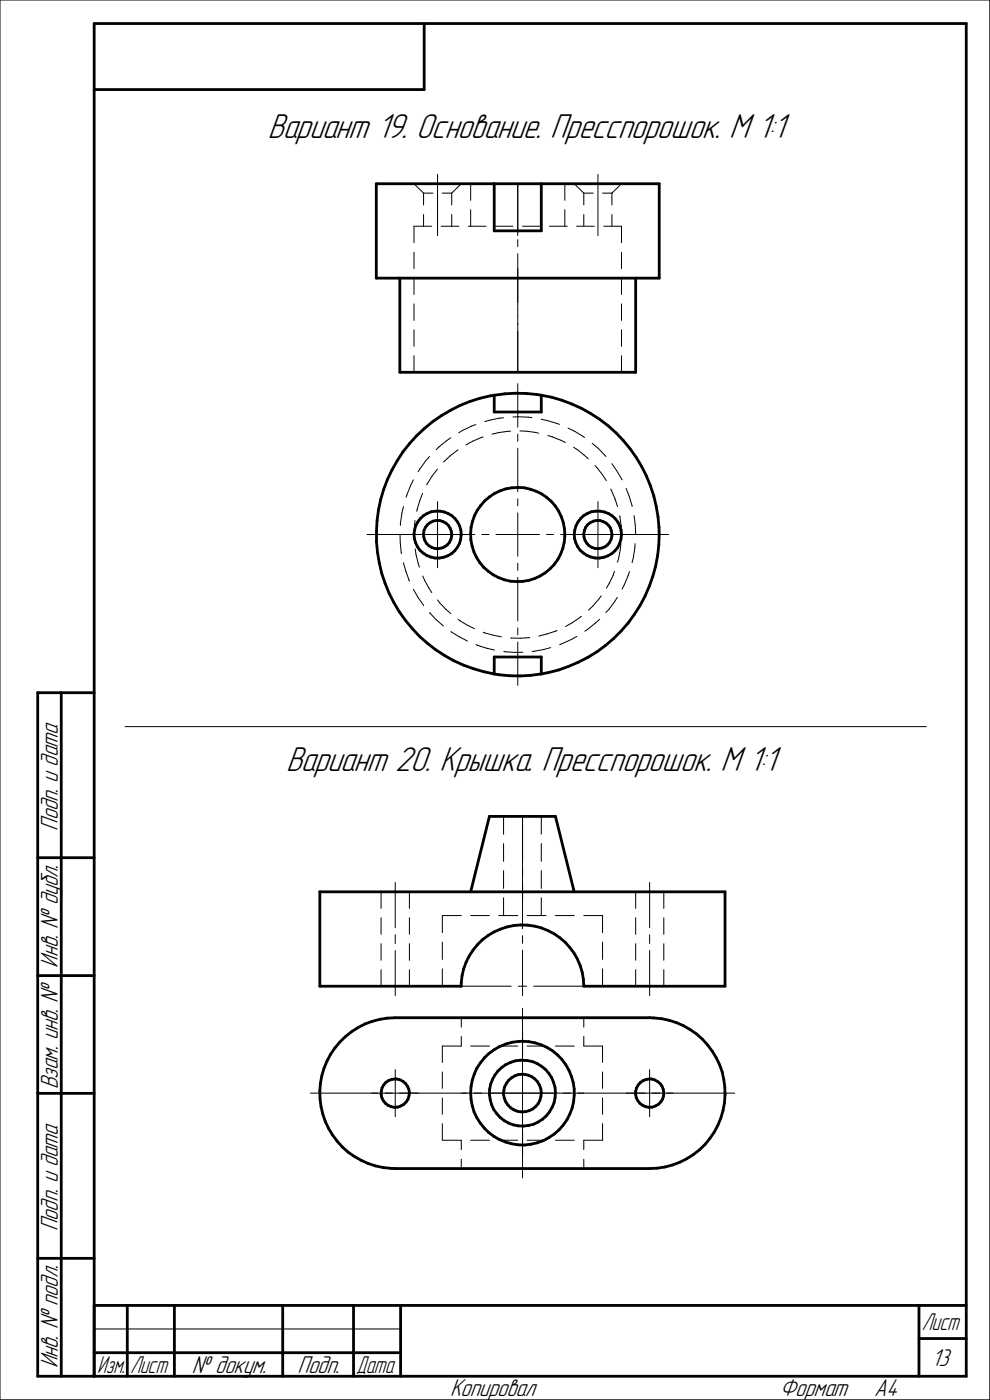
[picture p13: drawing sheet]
<svg xmlns="http://www.w3.org/2000/svg" width="210mm" height="297mm" viewBox="0 0 210 297" stroke-linecap="round" stroke-linejoin="round" font-family="sans-serif">
<defs><g id="words">
<g font-size="7.8">
<text x="56.8" y="29.4">Вариант 19. Основание. Пресспорошок. М 1:1</text>
<text x="60.7" y="163.6">Вариант 20. Крышка. Пресспорошок. М 1:1</text>
</g>
<g font-size="5.5">
<text x="12.3" y="176.2" transform="rotate(-90 12.3 176.2)">Подп. и дата</text>
<text x="12.3" y="205.3" transform="rotate(-90 12.3 205.3)">Инв. № дубл.</text>
<text x="12.3" y="231.1" transform="rotate(-90 12.3 231.1)">Взам. инв. №</text>
<text x="12.3" y="261.2" transform="rotate(-90 12.3 261.2)">Подп. и дата</text>
<text x="12.3" y="290.3" transform="rotate(-90 12.3 290.3)">Инв. № подл.</text>
<text x="40.7" y="291.3">№ докум.</text>
<text x="63.1" y="291.3">Подп.</text>
<text x="197.6" y="289.8">13</text>
<text x="95.5" y="296.3">Копировал</text>
<text x="165.5" y="296.3">Формат</text>
<text x="185.5" y="296.3">A4</text>
</g>
<g font-size="5.4">
<text x="195.6" y="282.3">Лист</text>
<text x="20.6" y="291.3">Изм.</text>
<text x="27.6" y="291.3">Лист</text>
<text x="75.6" y="291.3">Дата</text>
</g>
</g></defs>
<g fill="none" stroke="#000" stroke-width=".21">
<path d="M0 0v297zM0 0h210zM210 0v297zM87.8 39l2.1 2zM92.8 37v13zM99.9 39v3.5zM104.9 39v4zM109.9 39v11zM109.9 39v10.3zM114.9 39v4zM119.8 39v3.5zM121.8 39l2.1 2z"/>
<path d="M126.9 37v13zM87.8 48h3.8zM87.8 59v3.5zM87.8 53.5v3.5zM87.8 48v3.5zM89.9 45.5v2.5zM89.9 41v2.5zM89.9 41h2zM93.6 48h3.8zM93.9 41h1.9zM95.8 41l2.1-2zM95.8 45.5v2.5z"/>
<path d="M95.8 41v2.5zM99.4 48h3.7zM99.9 44.5v3.5zM104.9 49h3.9zM104.9 45v4zM105.1 48h3.7zM109.9 57v8.7zM109.9 53.8v10.4zM109.9 50.8v1.5zM110.9 48h3.7zM110.9 49h4zM114.9 45v4z"/>
<path d="M116.6 48h3.8zM119.8 44.5v3.5zM122.3 48h3.8zM123.9 45.5v2.5zM123.9 41v2.5zM123.9 41h2zM127.8 41h2zM128.1 48h3.8zM129.8 45.5v2.5zM129.8 41v2.5zM129.8 41l2.1-2zM131.9 59v3.5z"/>
<path d="M131.9 53.5v3.5zM131.9 48v3.5zM87.8 75.5v3.5zM87.8 70v3.5zM87.8 64.5v3.5zM109.9 67.1v1.7zM109.9 70.3v8.7zM109.9 68.7v10.3zM109.9 65.7v1.4zM131.9 75.5v3.5zM131.9 70v3.5zM131.9 64.5v3.5z"/>
<path d="M89.1 99.5l-.4 .6zM90.3 97.8l-1.2 1.7zM91.1 96.9l-.8 .9zM92.8 99.6l-1.1 1.4zM93.1 94.9l1.6-1.3zM93.1 94.9l-.6 .5zM94.1 98l1.4-1.3zM94.7 93.6l.9-.7zM95.5 96.7l1.5-1.2zM97 95.5h.2zM97.3 91.8l.9-.5zM98.2 91.3l1.8-.9z"/>
<path d="M98.8 94.4l1.5-.8zM100 90.4l1-.3zM100.3 93.6l1.8-.8zM102.1 92.8l.4-.1zM102.9 89.5l1-.3zM103.9 89.2l2-.5zM104.4 92.1l1.4-.3zM105.8 91.8l1.9-.3zM105.9 88.7l.9-.1zM107.7 91.5h.6zM108.8 88.5l1.2-.1zM109.9 81.4v9.2z"/>
<path d="M109.9 92.1v1.5zM109.9 95.1v9.2zM110 88.4l2.1 .1zM110.3 91.4l1.3 .1zM111.6 91.5l1.9 .2zM112.1 88.5l.8 .1zM113.5 91.7l.8 .2zM114.8 88.9l1.3 .3zM116.1 89.2l2 .6zM116.2 92.4l1 .3zM117.2 92.7l1.8 .7zM118.1 89.8l.6 .2z"/>
<path d="M119 93.4l1 .5zM120.5 90.8l1.4 .7zM121.7 94.9l.7 .4zM121.9 91.5l1.7 1zM122.4 95.3l1.5 1.2zM123.6 92.5l.4 .3zM123.9 96.5l.9 .9zM125.6 94.1l1.3 1zM126.2 98.8l.5 .4zM126.7 99.2l1.1 1.6zM126.9 95.1l1.4 1.5zM128.3 96.6l.3 .3z"/>
<path d="M129.8 98.4l1 1.4zM130.8 99.8l1.1 1.8zM77.9 113.4h9.1zM84.9 113.5v1.6zM84.9 115.1l.2 2.1zM85 111v.5zM85.1 117.2l.1 .3zM85.3 109l-.3 2zM85.6 107.5l-.3 1.5zM85.6 119.4l.5 1.8zM85.9 113.4h6.9zM86.3 105l-.2 .5z"/>
<path d="M87.1 103.1l-.8 1.9zM87.7 101.8l-.6 1.3zM87.8 113.8l.1 .7zM87.9 111.9l-.1 1.9zM88.1 110.4l-.2 1.5zM88.1 116.5l.2 1.1zM88.3 117.6l.4 1.9zM88.5 108.1l-.1 .4zM88.6 113.4h1.4zM88.7 119.5l.3 .9zM89.1 106.2l-.6 1.9zM89.7 104.7l-.6 1.5z"/>
<path d="M90.6 102.7v.2zM91.6 113.4h9.2zM91.7 101l-1.1 1.7zM92.8 113.4h7.1zM92.8 113.4v7zM92.8 106.4v7zM102.2 113.4h1.6zM105.2 113.4h4.7zM109.9 113.4h4.6zM109.9 119.5v1.5zM109.9 113.4v4.6zM109.9 105.8v1.5z"/>
<path d="M109.9 108.8v4.6zM116 113.4h1.4zM119 113.4h9.1zM119.8 113.4h7.1zM126.9 113.4h7zM126.9 113.4v7zM126.9 106.4v7zM127.8 100.8l.9 1.2zM129.6 103.8l.2 .3zM129.7 113.4h1.4zM129.8 104.1l.7 1.8zM130.5 105.9l.5 1.6z"/>
<path d="M131.3 118.4l-.3 .9zM131.5 109.4v.2zM131.5 109.6l.3 1.9zM131.6 116.5l-.3 1.9zM131.7 115.4l-.1 1.1zM131.8 111.5l.1 1.9zM131.9 101.6l.1 .2zM132.7 113.4h9.2zM132.8 103.6l.7 1.7zM133.5 105.3l.6 2zM134.1 107.3v.1zM134.4 118.2l-.3 1.2z"/>
<path d="M134.5 109.4l.3 2zM134.7 116.2l-.3 2zM134.7 115.4v.8zM134.8 111.4l.1 2zM86.1 121.2l.7 1.9zM86.8 123.1l.1 .2zM87.7 125.1l1 1.6zM88.7 126.7l1.2 1.7zM89.7 122.2l.4 .9zM89.9 128.4h.1M90.1 123.1l.9 1.7zM91 124.8l.6 .9z"/>
<path d="M91.1 130h.1M91.2 130l1.4 1.5zM92.6 131.5l1.5 1.3zM92.8 127.3l.5 .6zM93.3 127.9l1.3 1.4zM94.6 129.3l1 .9zM95.7 134l.1 .1zM95.8 134.1l1.7 1.1zM97.2 131.4l.4 .3zM97.5 135.2l1.7 .8zM97.6 131.7l1.7 1zM99.3 132.7l1.4 .7z"/>
<path d="M101 136.8l.3 .1zM101.3 136.9l2 .6zM102.5 134.2l.3 .1zM102.8 134.3l1.9 .5zM103.3 137.5l1.6 .4zM104.7 134.8l1.7 .3zM106.9 138.2l.4 .1zM107.3 138.3l2 .1zM108.4 135.4h.1zM108.5 135.4h1.9zM109.3 138.4h1.6zM109.9 136.2v9.2z"/>
<path d="M109.9 133.2v1.5zM109.9 122.5v9.2zM110.4 135.4l2-.1zM112.4 135.3h.1M112.9 138.2h.6zM113.5 138.2l1.9-.4zM114.3 135l1.8-.5zM115.4 137.8l1.4-.4zM116.1 134.5l1.8-.6zM117.9 133.9l.3-.1zM118.7 136.8l.7-.3zM119.4 136.5l1.8-.8z"/>
<path d="M120 132.9l1.4-.7zM121.2 135.7l1.2-.7zM121.4 132.2l1.6-1.1zM123 131.1l.4-.3zM124.1 133.9l.6-.4zM124.7 133.5l1.6-1.3zM124.9 129.5l1-1zM126.3 132.2l.9-.8zM127.1 127l-1.2 1.5zM127.6 126.4l-.5 .6zM129.2 129.3l-.6 .7zM129.2 123.8l-.5 1z"/>
<path d="M130.1 122.1l-.9 1.7zM130.4 121.2l-.3 .9zM130.4 127.6l-1.2 1.7zM131 126.7l-.6 .9zM132.5 124.1l-.5 .9zM133.3 122.2l-.8 1.9zM133.6 121.3l-.3 .9zM26.5 154.2h170.1zM106.8 179v3.8zM106.8 173.2v3.8zM110.9 173.2v18.1zM110.9 173.2v9.6z"/>
<path d="M114.9 179v3.8zM114.9 173.2v3.8zM80.9 194.7v3.5zM80.9 189.2v3.5zM83.9 198.3v1.9zM83.9 187.2v9.6zM86.9 194.7v3.5zM86.9 189.2v3.5zM93.9 194.3v3.6zM93.9 199.9v3.7zM93.9 194.3h4zM99.9 194.3h3.9z"/>
<path d="M105.8 194.3h4.1zM106.8 190.5v3.8zM106.8 184.7v3.8zM110.9 184.4v1.5zM110.9 187.5v9.6zM110.9 198.5v1.7zM111.8 194.3h4.1zM114.9 190.5v3.8zM114.9 184.7v3.8zM117.9 194.3h3.9zM123.9 194.3h3.9zM127.8 199.9v3.7z"/>
<path d="M127.8 194.3v3.6zM134.9 194.7v3.5zM134.9 189.2v3.5zM137.8 198.3v1.9zM137.8 187.2v9.6zM140.8 194.7v3.5zM140.8 189.2v3.5zM80.9 205.7v3.6zM80.9 200.2v3.6zM83.9 201.7v9.5zM86.9 205.7v3.6zM86.9 200.2v3.6z"/>
<path d="M93.9 209.3h4zM93.9 205.6v3.7zM95.8 209.3h12.7zM97.9 215.9v2zM97.9 219.9v2.1zM110 209.3h1.7zM110.9 201.6v9.6zM110.9 214v9.9zM110.9 218.9v13zM113.2 209.3h12.7zM123.9 209.3h3.9zM123.9 215.9v2z"/>
<path d="M123.9 219.9v2.1zM127.8 205.6v3.7zM134.9 205.7v3.6zM134.9 200.2v3.6zM137.8 201.7v9.5zM140.8 205.7v3.6zM140.8 200.2v3.6zM65.9 231.9h14.3zM78.9 231.9h5zM81.7 231.9h1.6zM83.9 231.9h5zM83.9 231.9v5z"/>
<path d="M83.9 226.9v5zM84.8 231.9h14.3zM93.9 222v3.4zM93.9 227.5v3.4zM93.9 233v3.4zM93.9 238.4v3.5zM93.9 222h4zM97.9 231.9h13zM99.9 222h3.9zM100.6 231.9h1.6zM103.7 231.9h14.3zM105.8 222h4.1z"/>
<path d="M110.9 239.9v10zM110.9 231.9h13zM110.9 231.9v13zM111.8 222h4.1zM117.9 222h3.9zM119.5 231.9h1.6zM122.6 231.9h14.3zM123.9 222h3.9zM127.8 222v3.4zM127.8 227.5v3.4zM127.8 233v3.4zM127.8 238.4v3.5z"/>
<path d="M132.8 231.9h5zM137.8 231.9h5zM137.8 231.9v5zM137.8 226.9v5zM138.4 231.9h1.6zM141.5 231.9h14.4zM93.9 241.9h4zM97.9 241.9v2zM97.9 246v1.9zM99.9 241.9h3.9zM105.8 241.9h4.1zM111.8 241.9h4.1z"/>
<path d="M117.9 241.9h3.9zM123.9 241.9v2zM123.9 246v1.9zM123.9 241.9h3.9zM0 297h210zM20 282h65z"/>
</g>
<g fill="none" stroke="#000" stroke-width=".59">
<path d="M20 5v287zM20 5h185zM20 19h70zM90 5v14zM205 5v287zM79.8 39h25.1zM79.8 39v20zM104.9 39h10zM104.9 39v10zM114.9 39h25zM114.9 39v10zM139.9 39v20z"/>
<path d="M79.8 59h60.1zM84.8 59v20zM104.9 49h10zM134.9 59v20zM84.8 79h50.1zM83.2 99.7l-1 2zM84.3 97.7l-1.1 2zM85.5 95.8l-1.2 1.9zM86.9 94.1l-1.4 1.7zM88.4 92.4l-1.5 1.7zM88.4 92.4l1.7-1.5zM90.1 90.9l1.7-1.4z"/>
<path d="M91.8 89.5l1.9-1.3zM93.7 88.2l1.9-1.2zM95.6 87l2-1zM97.6 86l2.1-.8zM99.7 85.2l2.2-.7zM101.9 84.5l2.2-.5zM104.1 84l.8-.1zM104.9 83.9v3.5zM104.9 87.4h10zM104.9 83.9l2.2-.3zM107.1 83.6l2.2-.2zM109.3 83.4l2.3 .1z"/>
<path d="M111.6 83.5l2.2 .2zM113.8 83.7l1.1 .2zM114.9 83.9l2.2 .4zM114.9 83.9v3.5zM117.1 84.3l2.1 .6zM119.2 84.9l2.1 .8zM121.3 85.7l2.1 1zM123.4 86.7l1.9 1.1zM125.3 87.8l2 1.2zM127.3 89l1.7 1.3zM129 90.3l1.7 1.6zM130.7 91.9l1.5 1.6z"/>
<path d="M132.2 93.5l1.5 1.7zM133.7 95.2l1.3 1.9zM135 97.1l1.1 1.9zM136.1 99l1.1 2zM79.9 114.9l.2 2.3zM79.9 112.7v2.2zM80 110.4l-.1 2.3zM80.1 117.2l.4 2.2zM80.3 108.2l-.3 2.2zM80.5 119.4l.5 2.2zM80.8 106l-.5 2.2zM81.4 103.8l-.6 2.2z"/>
<path d="M82.2 101.7l-.8 2.1zM87.8 113.4l.1 .9zM87.9 114.3l.3 .8zM88 112.4l-.2 1zM88.2 115.1l.4 .9zM88.2 111.5l-.2 .9zM88.6 116l.5 .8zM88.6 110.7l-.4 .8zM89.1 116.8l.7 .5zM89.2 110l.7-.6zM89.2 110l-.6 .7zM89.8 117.3l.8 .6z"/>
<path d="M89.9 109.4l.8-.5zM89.9 113.3v.7zM89.9 114l.2 .6zM90 112.6l-.1 .7zM90.1 114.6l.4 .7zM90.3 111.9l-.3 .7zM90.5 115.3l.5 .5zM90.6 117.9l.8 .3zM90.7 108.9l.8-.3zM90.7 111.3l.5-.4zM90.7 111.3l-.4 .6zM91 115.8l.6 .4z"/>
<path d="M91.2 110.9l.7-.3zM91.4 118.2l.9 .2zM91.5 108.6l.9-.1zM91.6 116.2l.7 .2zM91.9 110.6l.7-.2zM92.3 118.4h.9zM92.3 116.4h.7zM92.4 108.5h.9zM92.6 110.4h.7zM93 116.4l.7-.1zM93.2 118.4l.9-.2zM93.3 110.4l.7 .3z"/>
<path d="M93.3 108.5l.9 .1zM93.7 116.3l.6-.3zM94 110.7l.6 .3zM94.1 118.2l.9-.3zM94.2 108.6l.9 .4zM94.3 116l.6-.4zM94.6 111l.5 .5zM95 117.9l.8-.4zM95.1 109l.8 .4zM95.1 111.5l.4 .6zM95.4 115.1l-.5 .5zM95.5 112.1l.3 .6z"/>
<path d="M95.7 114.4l-.3 .7zM95.8 112.7v.7zM95.8 117.5l.7-.6zM95.8 113.7l-.1 .7zM95.8 113.4v.3zM95.9 109.4l.7 .7zM96.6 110.1l.5 .7zM97 116.2l-.5 .7zM97.1 110.8l.4 .8zM97.5 115.3l-.5 .9zM97.5 111.6l.3 .9zM97.7 114.5l-.2 .8z"/>
<path d="M97.8 112.5l.1 .9zM97.8 113.5l-.1 1zM97.9 113.4l-.1 .1zM99.9 113.2v1.4zM99.9 114.6l.3 1.2zM99.9 111.9v1.3zM100.2 115.8l.3 1.3zM100.2 110.7l-.3 1.2zM100.5 117.1l.6 1.1zM100.7 109.4l-.5 1.3zM101.1 118.2l.7 1.1zM101.3 108.3l-.6 1.1z"/>
<path d="M101.8 119.3l.8 1.1zM102 107.2l-.7 1.1zM102.9 106.3l1-.9zM102.9 106.3l-.9 .9zM103.9 105.4l1-.7zM104.9 104.7l1.2-.6zM106.1 104.1l1.3-.4zM107.4 103.7l1.2-.2zM108.6 103.5l1.3-.1zM109.9 103.4l1.4 .1zM111.3 103.5l1.2 .3zM112.5 103.8l1.2 .4z"/>
<path d="M113.7 104.2l1.2 .6zM114.9 104.8l1.1 .7zM116 105.5l1 .9zM117 106.4l.8 1zM117.6 119.8l-.9 .9zM117.8 107.4l.7 1.1zM118.4 118.7l-.8 1.1zM118.5 108.5l.6 1.1zM119 117.6l-.6 1.1zM119.1 109.6l.4 1.2zM119.4 116.3l-.4 1.3zM119.5 110.8l.3 1.3z"/>
<path d="M119.7 115.1l-.3 1.2zM119.8 112.1v1.3zM119.8 113.8l-.1 1.3zM119.8 113.4v.4zM121.8 113.4l.1 .9zM121.9 114.3l.3 .8zM122 112.4l-.2 1zM122.2 115.1l.4 .9zM122.2 111.5l-.2 .9zM122.6 116l.5 .8zM122.6 110.7l-.4 .8zM123.1 116.8l.7 .5z"/>
<path d="M123.2 110l.7-.6zM123.2 110l-.6 .7zM123.8 117.3l.7 .6zM123.9 113.3v.7zM123.9 109.4l.8-.5zM123.9 114l.2 .6zM124 112.6l-.1 .7zM124.1 114.6l.4 .7zM124.2 111.9l-.2 .7zM124.5 115.3l.5 .5zM124.5 117.9l.9 .3zM124.7 111.3l.5-.4z"/>
<path d="M124.7 111.3l-.5 .6zM124.7 108.9l.8-.3zM125 115.8l.6 .4zM125.2 110.9l.7-.3zM125.4 118.2l.9 .2zM125.5 108.6l.9-.1zM125.6 116.2l.7 .2zM125.9 110.6l.7-.2zM126.3 116.4h.7zM126.3 118.4h.9zM126.4 108.5h.9zM126.6 110.4h.7z"/>
<path d="M127 116.4l.7-.1zM127.2 118.4l.9-.2zM127.3 110.4l.7 .3zM127.3 108.5l.9 .1zM127.7 116.3l.7-.3zM128 110.7l.6 .3zM128.1 118.2l.9-.3zM128.2 108.6l.9 .4zM128.4 116l.5-.4zM128.6 111l.5 .5zM129 117.9l.8-.4zM129.1 111.5l.4 .6z"/>
<path d="M129.1 109l.8 .4zM129.4 115.1l-.5 .5zM129.5 112.1l.3 .6zM129.7 114.4l-.3 .7zM129.8 112.7v.7zM129.8 117.5l.7-.6zM129.8 113.7l-.1 .7zM129.8 113.4v.3zM129.9 109.4l.7 .7zM130.6 110.1l.5 .7zM131.1 116.2l-.6 .7zM131.1 110.8l.4 .8z"/>
<path d="M131.5 115.3l-.4 .9zM131.5 111.6l.3 .9zM131.7 114.5l-.2 .8zM131.8 112.5l.1 .9zM131.9 113.5l-.2 1zM131.9 113.4v.1zM137.2 101l.8 2.1zM138 103.1l.7 2.1zM138.7 105.2l.5 2.2zM139.2 107.4l.4 2.2zM139.5 117.9l-.4 2.2zM139.6 109.6l.2 2.3z"/>
<path d="M139.8 115.7l-.3 2.2zM139.8 111.9l.1 1.5zM139.9 113.4l-.1 2.3zM81 121.6l.7 2.1zM81.7 123.7l.8 2.2zM82.5 125.9l1.1 1.9zM83.6 127.8l1.1 2zM84.7 129.8l1.3 1.8zM86 131.6l1.5 1.7zM87.5 133.3l1.5 1.7zM89 135l1.7 1.5zM90.7 136.5l1.8 1.4z"/>
<path d="M92.5 137.9l1.9 1.2zM94.4 139.1l1.9 1.1zM102.6 120.4l1 .8zM103.6 121.2l1 .8zM104.6 122l1.2 .6zM104.9 139.4h10zM104.9 139.4v3.6zM105.8 122.6l1.2 .4zM107 123l1.3 .3zM108.3 123.3l1.3 .1zM109.6 123.4h1.3zM110.9 123.4l1.3-.3z"/>
<path d="M112.2 123.1l1.2-.3zM113.4 122.8l1.2-.6zM114.6 122.2l1.1-.7zM114.9 139.4v3.6zM115.7 121.5l1-.8zM124.7 139.5l2-1.2zM126.7 138.3l1.8-1.4zM128.5 136.9l1.7-1.4zM131.8 133.9l-1.6 1.6zM133.3 132.2l-1.5 1.7zM134.6 130.4l-1.3 1.8zM135.8 128.5l-1.2 1.9z"/>
<path d="M136.9 126.5l-1.1 2zM137.8 124.4l-.9 2.1zM138.5 122.3l-.7 2.1zM139.1 120.1l-.6 2.2zM8 147v145zM8 147h12zM13 147v145zM96.3 140.2l2.1 .9zM98.4 141.1l2.1 .8zM100.5 141.9l2.2 .6zM102.7 142.5l2.2 .5zM104.9 143l1 .2z"/>
<path d="M105.9 143.2l2.2 .2zM108.1 143.4h2.3zM110.4 143.4l2.2-.1zM112.6 143.3l2.3-.3zM114.9 143l1.5-.3zM116.4 142.7l2.1-.5zM118.5 142.2l2.1-.8zM120.6 141.4l2.1-.9zM122.7 140.5l2-1zM103.8 173.2h14.1zM103.8 173.2l-3.9 16zM117.9 173.2l3.9 16z"/>
<path d="M8 182h12zM67.9 189.2h16zM67.9 189.2v20.1zM83.9 189.2h53.9zM102.4 199.4l1.1-.9zM102.4 199.4l-1.1 1zM103.5 198.5l1.3-.8zM104.8 197.7l1.4-.6zM106.2 197.1l1.4-.4zM107.6 196.7l1.4-.3zM109 196.4l1.5-.1zM110.5 196.3h1.5z"/>
<path d="M112 196.3l1.5 .2zM113.5 196.5l1.4 .4zM114.9 196.9l1.3 .5zM116.2 197.4l1.4 .7zM117.6 198.1l1.2 .9zM118.8 199l1.1 .9zM119.9 199.9l1 1.1zM137.8 189.2h16zM153.8 189.2v20.1zM8 207h12zM67.9 209.3h16zM73.3 219.9l1.3-1z"/>
<path d="M74.6 218.9l1.4-.9zM76 218l1.5-.7zM77.5 217.3l1.5-.6zM79 216.7l1.6-.4zM80.6 216.3l1.6-.3zM82.2 216l1.7-.1zM83.9 209.3h14zM83.9 215.9h53.9zM97.9 208.5v.8zM98 207l-.1 1.5zM98.4 205.6l-.4 1.4zM98.9 204.2l-.5 1.4z"/>
<path d="M99.6 202.8l-.7 1.4zM100.4 201.6l-.8 1.2zM101.3 200.4l-.9 1.2zM120.9 201l.9 1.2zM121.8 202.2l.7 1.3zM122.5 203.5l.6 1.4zM123.1 204.9l.4 1.4zM123.5 206.3l.3 1.5zM123.8 207.8l.1 1.5zM123.9 209.3h13.9zM137.8 209.3h16zM137.8 215.9l.9 .1z"/>
<path d="M138.7 216l1.7 .2zM140.4 216.2l1.6 .3zM142 216.5l1.6 .5zM143.6 217l1.4 .6zM145 217.6l1.5 .9zM146.5 218.5l1.3 .9zM147.8 219.4l1.3 1.1zM8 232h12zM67.9 231.5v1.6zM67.9 233.1l.2 1.7zM68 229.9l-.1 1.6zM68.1 234.8l.4 1.6z"/>
<path d="M68.3 228.3l-.3 1.6zM68.5 236.4l.5 1.5zM68.7 226.7l-.4 1.6zM69 237.9l.7 1.5zM69.4 225.1l-.7 1.6zM69.7 239.4l.9 1.4zM70.1 223.7l-.7 1.4zM71.1 222.3l-1 1.4zM72.1 221.1l1.2-1.2zM72.1 221.1l-1 1.2zM80.9 232.2l.1 .7zM80.9 231.5v.7z"/>
<path d="M81 232.9l.3 .7zM81.1 230.8l-.2 .7zM81.3 233.6l.5 .5zM81.4 230.2l-.3 .6zM81.8 234.1l.5 .4zM81.9 229.7l.6-.4zM81.9 229.7l-.5 .5zM82.3 234.5l.7 .3zM82.5 229.3l.6-.3zM83 234.8l.7 .1zM83.1 229l.8-.1zM83.7 234.9h.7z"/>
<path d="M83.9 228.9h.3zM84.2 228.9l.6 .2zM84.4 234.9l.7-.2zM84.8 229.1l.7 .3zM85.1 234.7l.6-.4zM85.5 229.4l.5 .5zM85.7 234.3l.5-.5zM86 229.9l.4 .6zM86.4 230.5l.3 .6zM86.6 233.2l-.4 .6zM86.7 231.1l.2 .7zM86.8 232.5l-.2 .7z"/>
<path d="M86.9 231.8l-.1 .7zM99.9 231.9v1.4zM99.9 233.3l.3 1.3zM99.9 230.5v1.4zM100.2 234.6l.4 1.3zM100.2 229.2l-.3 1.3zM100.6 235.9l.6 1.3zM100.6 227.9l-.4 1.3zM101.2 237.2l.7 1.1zM101.2 226.7l-.6 1.2zM101.9 238.3l.8 1.1zM101.9 225.5l-.7 1.2z"/>
<path d="M102.7 239.4l1 .9zM102.8 224.5l-.9 1zM102.8 224.5l1-1zM103.8 223.5l1.1-.8zM103.8 232.2l.2 1.1zM103.9 231.2l-.1 1zM104 233.3l.3 1.1zM104.1 230.1l-.2 1.1zM104.3 234.4l.4 1zM104.5 229.1l-.4 1zM104.7 235.4l.7 .9zM104.9 222.7l1.1-.7z"/>
<path d="M105 228.1l-.5 1zM105.4 236.3l.7 .8zM105.7 227.2l-.7 .9zM105.7 227.2l.7-.7zM106 222l1.3-.5zM106.1 237.1l.8 .6zM106.4 226.5l.9-.6zM106.8 232.2l.2 .8zM106.9 231.4l-.1 .8zM106.9 237.7l1 .6zM107 233l.3 .8zM107.1 230.6l-.2 .8z"/>
<path d="M107.3 225.9l1-.5zM107.3 221.5l1.3-.4zM107.3 233.8l.5 .7zM107.4 229.9l-.3 .7zM107.8 234.5l.6 .6zM107.9 238.3l1 .4zM107.9 229.2l.6-.5zM107.9 229.2l-.5 .7zM108.3 225.4l1-.3zM108.4 235.1l.7 .4zM108.5 228.7l.8-.4zM108.6 221.1l1.4-.1z"/>
<path d="M108.9 238.7l1.1 .2zM109.1 235.5l.7 .3zM109.3 228.3l.7-.3zM109.3 225.1l1.1-.1zM109.8 235.8l.8 .1zM110 238.9h1.1zM110 221l.9-.1zM110 228l.9-.1zM110.4 225h.5zM110.6 235.9h.9zM110.9 225h1zM110.9 220.9l1.3 .1z"/>
<path d="M110.9 227.9l.4 .1zM111.1 238.9l1-.1zM111.3 228l.8 .1zM111.5 235.9l.8-.2zM111.9 225l1.1 .3zM112.1 228.1l.8 .4zM112.1 238.8l1.1-.3zM112.2 221l1.3 .3zM112.3 235.7l.7-.4zM112.9 228.5l.6 .4zM113 225.3l1 .4zM113 235.3l.6-.5z"/>
<path d="M113.2 238.5l1-.4zM113.5 228.9l.5 .6zM113.5 221.3l1.4 .4zM114 225.7l.9 .6zM114 229.5l.5 .8zM114.2 238.1l.9-.6zM114.2 234.2l-.6 .6zM114.5 230.3l.3 .8zM114.6 233.5l-.4 .7zM114.8 232.7l-.2 .8zM114.8 231.1l.1 .8zM114.9 221.7l1.2 .5z"/>
<path d="M114.9 231.9l-.1 .8zM114.9 226.3l.9 .6zM115.1 237.5l.8-.7zM115.8 226.9l.7 .9zM116.1 222.2l1.2 .8zM116.5 227.8l.6 .9zM116.6 235.9l-.7 .9zM117.1 228.7l.4 1zM117.1 235l-.5 .9zM117.3 223l1 .9zM117.5 229.7l.3 1.1zM117.6 234l-.5 1z"/>
<path d="M117.8 230.8l.1 1zM117.8 232.9l-.2 1.1zM117.9 231.8l-.1 1.1zM118.3 223.9l1 .9zM119.3 224.8l.8 1.1zM119.5 238.7l-.9 1zM120.1 225.9l.6 1.2zM120.3 237.6l-.8 1.1zM120.7 227.1l.5 1.3zM120.9 236.4l-.6 1.2zM121.2 228.4l.4 1.3zM121.4 235.1l-.5 1.3z"/>
<path d="M121.6 229.7l.2 1.4zM121.7 233.8l-.3 1.3zM121.8 231.1v1.3zM121.8 232.4l-.1 1.4zM134.9 231.5v.7zM134.9 232.2l.1 .7zM135 232.9l.3 .7zM135.1 230.8l-.2 .7zM135.3 233.6l.5 .5zM135.4 230.2l-.3 .6zM135.8 234.1l.6 .4zM135.9 229.7l.6-.4z"/>
<path d="M135.9 229.7l-.5 .5zM136.4 234.5l.6 .3zM136.5 229.3l.7-.3zM137 234.8l.7 .1zM137.2 229l.6-.1zM137.7 234.9h.7zM137.8 228.9h.4zM138.2 228.9l.7 .2zM138.4 234.9l.7-.2zM138.9 229.1l.6 .3zM139.1 234.7l.6-.4zM139.5 229.4l.5 .5z"/>
<path d="M139.7 234.3l.5-.5zM140 229.9l.5 .6zM140.5 230.5l.2 .6zM140.6 233.2l-.4 .6zM140.7 231.1l.1 .7zM140.8 232.5l-.2 .7zM140.8 231.8v.7zM149.1 220.5l1.1 1.2zM150.2 221.7l.9 1.4zM151.1 223.1l.9 1.4zM152 224.5l.7 1.4zM152.3 238.8l-.7 1.4z"/>
<path d="M152.7 225.9l.5 1.6zM153 237.2l-.7 1.6zM153.2 227.5l.4 1.6zM153.4 235.6l-.4 1.6zM153.6 229.1l.2 1.6zM153.7 234l-.3 1.6zM153.8 230.7v1.7zM153.8 232.4l-.1 1.6zM70.6 240.8l.9 1.3zM71.5 242.1l1.1 1.3zM72.6 243.4l1.3 1.1zM73.9 244.5l1.3 .9z"/>
<path d="M75.2 245.4l1.5 .8zM76.7 246.2l1.4 .7zM78.1 246.9l1.6 .5zM79.7 247.4l1.6 .3zM81.3 247.7l1.7 .2zM83 247.9h.9zM83.9 247.9h53.9zM103.7 240.3l1.1 .8zM104.8 241.1l1.2 .7zM106 241.8l1.3 .5zM107.3 242.3l1.3 .4zM108.6 242.7l1.3 .2z"/>
<path d="M109.9 242.9l1.4 .1zM111.3 243l1.3-.2zM112.6 242.8l1.4-.3zM114 242.5l1.3-.5zM115.3 242l1.2-.6zM116.5 241.4l1.1-.8zM117.6 240.6l1-.9zM137.8 247.9h1.7zM139.5 247.9l1.6-.3zM141.1 247.6l1.6-.4zM142.7 247.2l1.6-.6zM144.3 246.6l1.4-.7z"/>
<path d="M145.7 245.9l1.4-.9zM147.1 245l1.3-1zM148.4 244l1.2-1.2zM150.6 241.6l-1 1.2zM151.6 240.2l-1 1.4zM8 267h12zM20 277h185zM20 277v15zM27 277v15zM37 277v15zM60 277v15zM75 277v15z"/>
<path d="M85 277v15zM195 277v15zM8 292h12zM20 292h185zM20 287h7zM27 287h10zM37 287h23zM60 287h15zM75 287h10zM195 284h10z"/>
</g>
<g fill="#fff" stroke="#fff" stroke-width=".21">
<path d="M56.9 23.8h111zM56.9 23.8h111zM56.9 23.9h111zM56.9 23.9h111zM56.9 24h111zM56.9 24h111zM56.9 24h111zM56.9 24.1h111zM56.9 24.1h111zM56.9 24.2h111zM56.9 24.2h111zM56.9 24.3h111zM56.9 24.3h111zM56.9 24.3h111zM56.9 24.4h111zM56.9 24.4h111zM56.9 24.5h111zM56.9 24.5h111zM56.9 24.6h111zM56.9 24.6h111zM56.9 24.6h111zM56.9 24.7h111zM56.9 24.7h111zM56.9 24.8h111zM56.9 24.8h111zM56.9 24.8h111zM56.9 24.9h111zM56.9 24.9h111zM56.9 25h111zM56.9 25h111zM56.9 25.1h111zM56.9 25.1h111zM56.9 25.1h111zM56.9 25.2h111zM56.9 25.2h111zM56.9 25.3h111zM56.9 25.3h111zM56.9 25.4h111zM56.9 25.4h111zM56.9 25.4h111zM56.9 25.5h111zM56.9 25.5h111zM56.9 25.6h111zM56.9 25.6h111zM56.9 25.7h111zM56.9 25.7h111zM56.9 25.7h111zM56.9 25.8h111zM56.9 25.8h111zM56.9 25.9h111zM56.9 25.9h111zM56.9 26h111zM56.9 26h111zM56.9 26h111zM56.9 26.1h111zM56.9 26.1h111zM56.9 26.2h111zM56.9 26.2h111zM56.9 26.2h111zM56.9 26.3h111zM56.9 26.3h111zM56.9 26.4h111zM56.9 26.4h111zM56.9 26.5h111zM56.9 26.5h111zM56.9 26.5h111zM56.9 26.6h111zM56.9 26.6h111zM56.9 26.7h111zM56.9 26.7h111zM56.9 26.8h111zM56.9 26.8h111zM56.9 26.8h111zM56.9 26.9h111zM56.9 26.9h111zM56.9 27h111zM56.9 27h111zM56.9 27.1h111zM56.9 27.1h111zM56.9 27.1h111zM56.9 27.2h111zM56.9 27.2h111zM56.9 27.3h111zM56.9 27.3h111zM56.9 27.3h111zM56.9 27.4h111zM56.9 27.4h111zM56.9 27.5h111zM56.9 27.5h111zM56.9 27.6h111zM56.9 27.6h111zM56.9 27.6h111zM56.9 27.7h111zM56.9 27.7h111zM56.9 27.8h111zM56.9 27.8h111zM56.9 27.9h111zM56.9 27.9h111zM56.9 27.9h111zM56.9 28h111zM56.9 28h111zM56.9 28.1h111zM56.9 28.1h111zM56.9 28.2h111zM56.9 28.2h111zM56.9 28.2h111zM56.9 28.3h111zM56.9 28.3h111zM56.9 28.4h111zM56.9 28.4h111zM56.9 28.4h111zM56.9 28.5h111zM56.9 28.5h111zM56.9 28.6h111zM56.9 28.6h111zM56.9 28.7h111zM56.9 28.7h111zM56.9 28.7h111zM56.9 28.8h111zM56.9 28.8h111zM56.9 28.9h111zM56.9 28.9h111zM56.9 29h111zM56.9 29h111zM56.9 29h111zM56.9 29.1h111zM56.9 29.1h111zM56.9 29.2h111zM56.9 29.2h111zM56.9 29.3h111zM56.9 29.3h111zM56.9 29.3h111zM56.9 29.4h111zM56.9 29.4h111zM56.9 29.5h111zM56.9 29.5h111zM56.9 29.5h111zM56.9 29.6h111zM56.9 29.6h111zM56.9 29.7h111zM56.9 29.7h111zM56.9 29.8h111zM56.9 29.8h111zM56.9 29.8h111zM56.9 29.9h111zM56.9 29.9h111zM56.9 30h111zM56.9 30h111zM56.9 30.1h111zM56.9 30.1h111zM56.9 30.1h111zM56.9 30.2h111zM56.9 30.2h111zM56.9 30.3h111zM56.9 30.3h111zM56.9 30.4h111zM56.9 30.4h111zM56.9 30.4h111zM56.9 30.5h111zM56.9 30.5h111zM56.9 30.6h111zM56.9 30.6h111zM56.9 30.6h111zM56.9 30.7h111zM56.9 30.7h111zM56.9 30.8h111zM56.9 30.8h111zM56.9 30.9h111z"/>
<path d="M60.7 158h105.4zM60.7 158.1h105.4zM60.7 158.1h105.4zM60.7 158.2h105.4zM60.7 158.2h105.4zM60.7 158.2h105.4zM60.7 158.3h105.4zM60.7 158.3h105.4zM60.7 158.4h105.4zM60.7 158.4h105.4zM60.7 158.5h105.4zM60.7 158.5h105.4zM60.7 158.5h105.4zM60.7 158.6h105.4zM60.7 158.6h105.4zM60.7 158.7h105.4zM60.7 158.7h105.4zM60.7 158.7h105.4zM60.7 158.8h105.4zM60.7 158.8h105.4zM60.7 158.9h105.4zM60.7 158.9h105.4zM60.7 159h105.4zM60.7 159h105.4zM60.7 159h105.4zM60.7 159.1h105.4zM60.7 159.1h105.4zM60.7 159.2h105.4zM60.7 159.2h105.4zM60.7 159.3h105.4zM60.7 159.3h105.4zM60.7 159.3h105.4zM60.7 159.4h105.4zM60.7 159.4h105.4zM60.7 159.5h105.4zM60.7 159.5h105.4zM60.7 159.6h105.4zM60.7 159.6h105.4zM60.7 159.6h105.4zM60.7 159.7h105.4zM60.7 159.7h105.4zM60.7 159.8h105.4zM60.7 159.8h105.4zM60.7 159.9h105.4zM60.7 159.9h105.4zM60.7 159.9h105.4zM60.7 160h105.4zM60.7 160h105.4zM60.7 160.1h105.4zM60.7 160.1h105.4zM60.7 160.1h105.4zM60.7 160.2h105.4zM60.7 160.2h105.4zM60.7 160.3h105.4zM60.7 160.3h105.4zM60.7 160.4h105.4zM60.7 160.4h105.4zM60.7 160.4h105.4zM60.7 160.5h105.4zM60.7 160.5h105.4zM60.7 160.6h105.4zM60.7 160.6h105.4zM60.7 160.7h105.4zM60.7 160.7h105.4zM60.7 160.7h105.4zM60.7 160.8h105.4zM60.7 160.8h105.4zM60.7 160.9h105.4zM60.7 160.9h105.4zM60.7 161h105.4zM60.7 161h105.4zM60.7 161h105.4zM60.7 161.1h105.4zM60.7 161.1h105.4zM60.7 161.2h105.4zM60.7 161.2h105.4zM60.7 161.2h105.4zM60.7 161.3h105.4zM60.7 161.3h105.4zM60.7 161.4h105.4zM60.7 161.4h105.4zM60.7 161.5h105.4zM60.7 161.5h105.4zM60.7 161.5h105.4zM60.7 161.6h105.4zM60.7 161.6h105.4zM60.7 161.7h105.4zM60.7 161.7h105.4zM60.7 161.8h105.4zM60.7 161.8h105.4zM60.7 161.8h105.4zM60.7 161.9h105.4zM60.7 161.9h105.4zM60.7 162h105.4zM60.7 162h105.4zM60.7 162.1h105.4zM60.7 162.1h105.4zM60.7 162.1h105.4zM60.7 162.2h105.4zM60.7 162.2h105.4zM60.7 162.3h105.4zM60.7 162.3h105.4zM60.7 162.3h105.4zM60.7 162.4h105.4zM60.7 162.4h105.4zM60.7 162.5h105.4zM60.7 162.5h105.4zM60.7 162.6h105.4zM60.7 162.6h105.4zM60.7 162.6h105.4zM60.7 162.7h105.4zM60.7 162.7h105.4zM60.7 162.8h105.4zM60.7 162.8h105.4zM60.7 162.9h105.4zM60.7 162.9h105.4zM60.7 162.9h105.4zM60.7 163h105.4zM60.7 163h105.4zM60.7 163.1h105.4zM60.7 163.1h105.4zM60.7 163.2h105.4zM60.7 163.2h105.4zM60.7 163.2h105.4zM60.7 163.3h105.4zM60.7 163.3h105.4zM60.7 163.4h105.4zM60.7 163.4h105.4zM60.7 163.4h105.4zM60.7 163.5h105.4zM60.7 163.5h105.4zM60.7 163.6h105.4zM60.7 163.6h105.4zM60.7 163.7h105.4zM60.7 163.7h105.4zM60.7 163.7h105.4zM60.7 163.8h105.4zM60.7 163.8h105.4zM60.7 163.9h105.4zM60.7 163.9h105.4zM60.7 164h105.4zM60.7 164h105.4zM60.7 164h105.4zM60.7 164.1h105.4zM60.7 164.1h105.4zM60.7 164.2h105.4zM60.7 164.2h105.4zM60.7 164.3h105.4zM60.7 164.3h105.4zM60.7 164.3h105.4zM60.7 164.4h105.4zM60.7 164.4h105.4zM60.7 164.5h105.4zM60.7 164.5h105.4zM60.7 164.5h105.4zM60.7 164.6h105.4zM60.7 164.6h105.4zM60.7 164.7h105.4zM60.7 164.7h105.4zM60.7 164.8h105.4zM60.7 164.8h105.4zM60.7 164.8h105.4zM60.7 164.9h105.4zM60.7 164.9h105.4zM60.7 165h105.4zM60.7 165h105.4zM60.7 165.1h105.4zM60.7 165.1h105.4zM60.7 165.1h105.4z"/>
</g>
<use href="#words"/>
</svg>
